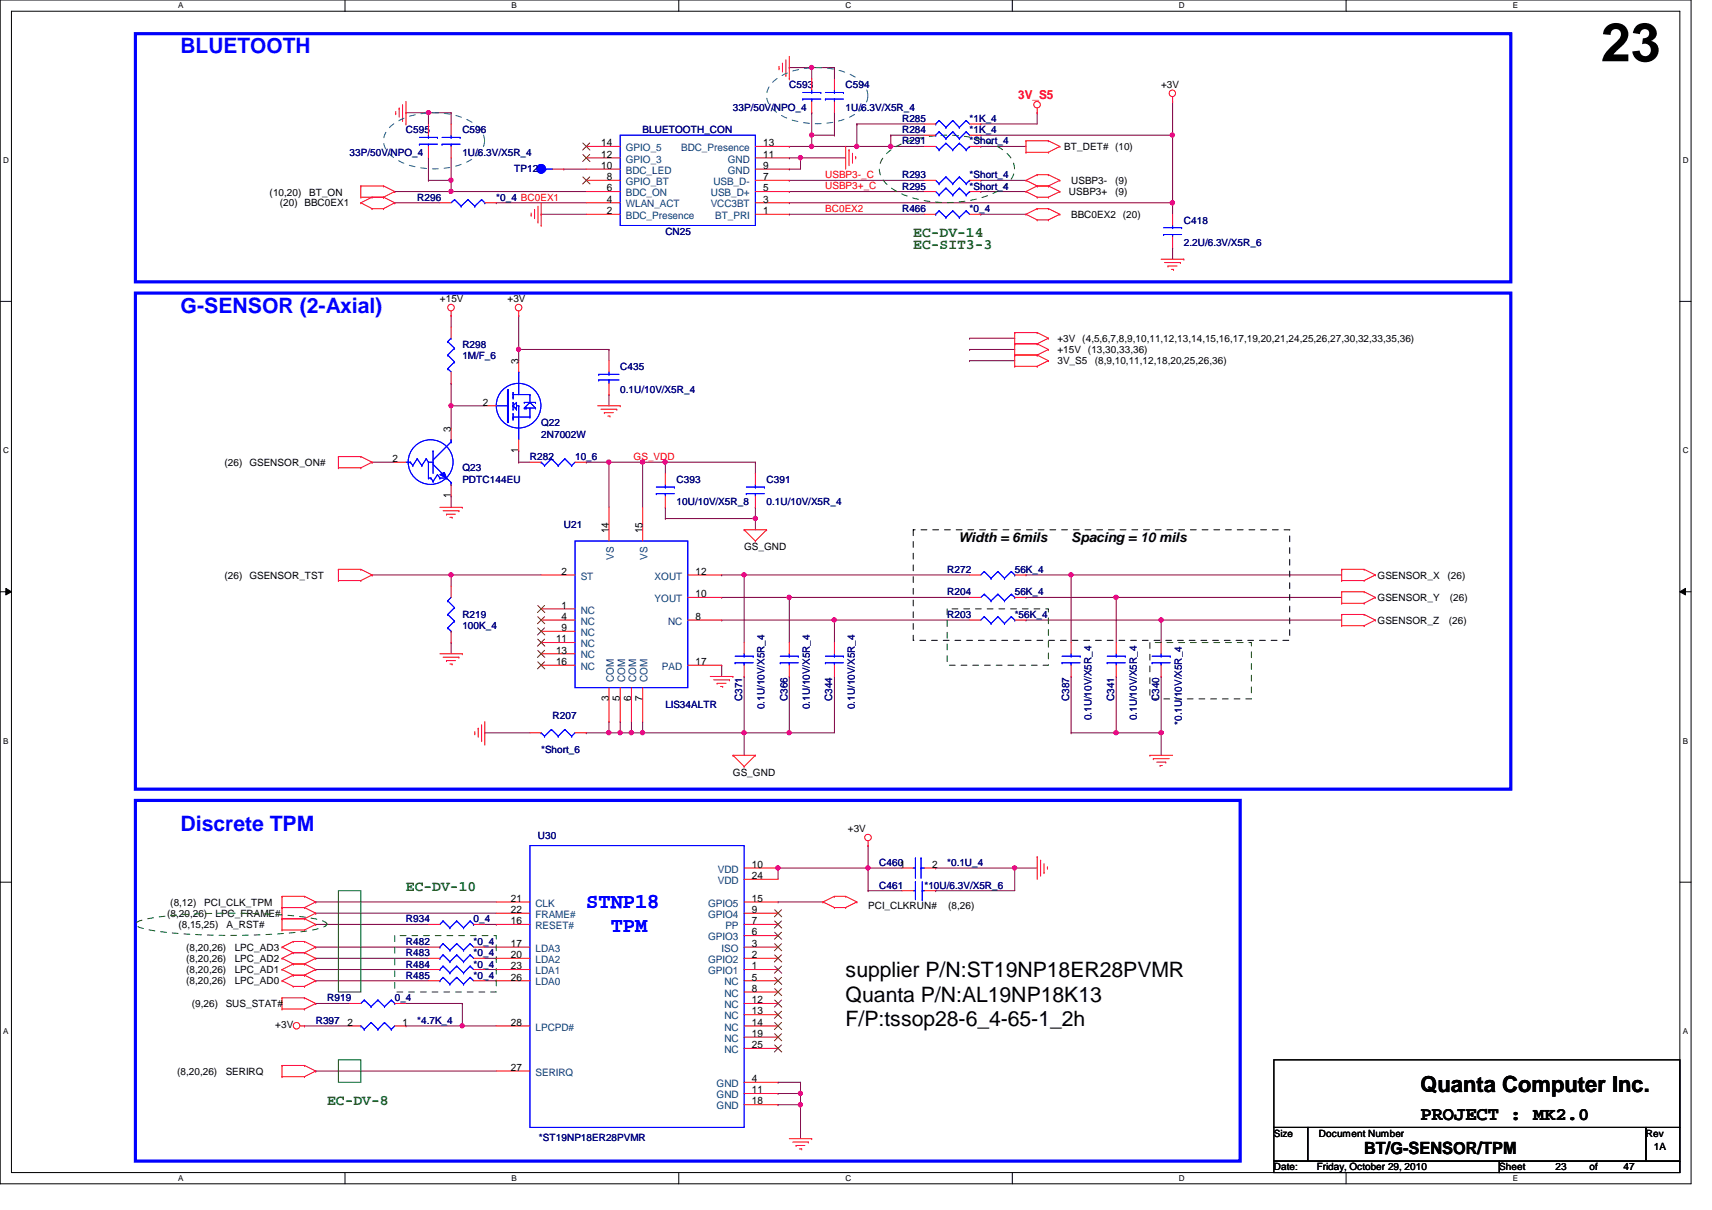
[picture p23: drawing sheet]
<svg xmlns="http://www.w3.org/2000/svg" width="297mm" height="210mm" viewBox="0 0 297 210" stroke-linecap="round" stroke-linejoin="round" font-family="sans-serif">
<defs><g id="words">
<text font-size="9.4" x="277.7" y="10.6">23</text>
<text font-size="3.9" x="246.5" y="189.4">Quanta Computer Inc.</text>
<g font-size="3.7" fill="#00f">
<text x="31.3" y="9.3">BLUETOOTH</text>
<text x="31.3" y="54.3">G-SENSOR (2-Axial)</text>
<text x="31.3" y="144.2">Discrete TPM</text>
<text x="101.7" y="157.6">STNP18</text>
<text x="106" y="161.7">TPM</text>
</g>
<g font-size="3.7">
<text x="146.7" y="169.5">supplier P/N:ST19NP18ER28PVMR</text>
<text x="146.7" y="173.8">Quanta P/N:AL19NP18K13</text>
<text x="146.7" y="178">F/P:tssop28-6_4-65-1_2h</text>
</g>
<text font-size="3.3" x="246.5" y="194.4">PROJECT : MK2.0</text>
<text font-size="2.9" x="236.7" y="200.2">BT/G-SENSOR/TPM</text>
<g font-size="2.5" fill="#008000">
<text x="158.5" y="41.2">EC-DV-14</text>
<text x="158.5" y="43.1">EC-SIT3-3</text>
<text x="70.4" y="154.6">EC-DV-10</text>
<text x="56.8" y="191.8">EC-DV-8</text>
</g>
<g font-size="2.3">
<text x="166.3" y="94.1">Width = 6mils</text>
<text x="185.8" y="94.1">Spacing = 10 mils</text>
</g>
<text font-size="2.1" fill="#f00" x="176.7" y="17.2">3V_S5</text>
<g font-size="1.8">
<text x="104.3" y="29.3">10</text>
<text x="104.3" y="27.3">12</text>
<text x="104.3" y="25.4">14</text>
<text x="132.4" y="29.3">9</text>
<text x="132.4" y="27.3">11</text>
<text x="132.4" y="25.4">13</text>
<text x="105.3" y="35.1">4</text>
<text x="105.3" y="33.2">6</text>
<text x="105.3" y="31.2">8</text>
<text x="132.4" y="35.1">3</text>
<text x="132.4" y="33.2">5</text>
<text x="132.4" y="31.2">7</text>
<text x="105.3" y="37.1">2</text>
<text x="132.4" y="37.1">1</text>
<text x="90" y="63.2" transform="rotate(-90 90 63.2)">3</text>
<text x="83.8" y="70.4">2</text>
<text x="78.2" y="74.9" transform="rotate(-90 78.2 74.9)">3</text>
<text x="68.1" y="80.1">2</text>
<text x="90" y="78.6" transform="rotate(-90 90 78.6)">1</text>
<text x="78.2" y="86.4" transform="rotate(-90 78.2 86.4)">1</text>
<text x="105.6" y="92.5" transform="rotate(-90 105.6 92.5)">14</text>
<text x="111.5" y="92.5" transform="rotate(-90 111.5 92.5)">15</text>
<text x="97.4" y="99.7">2</text>
<text x="120.7" y="99.7">12</text>
<text x="97.4" y="105.6">1</text>
<text x="97.4" y="107.5">4</text>
<text x="120.7" y="107.5">8</text>
<text x="120.7" y="103.6">10</text>
<text x="96.5" y="111.4">11</text>
<text x="96.5" y="113.4">13</text>
<text x="97.4" y="109.5">9</text>
<text x="96.5" y="115.4">16</text>
<text x="120.7" y="115.4">17</text>
<text x="105.6" y="121.6" transform="rotate(-90 105.6 121.6)">3</text>
<text x="107.6" y="121.6" transform="rotate(-90 107.6 121.6)">5</text>
<text x="109.5" y="121.6" transform="rotate(-90 109.5 121.6)">6</text>
<text x="111.5" y="121.6" transform="rotate(-90 111.5 121.6)">7</text>
<text x="130.5" y="150.5">10</text>
<text x="130.5" y="152.5">24</text>
<text x="161.8" y="150.5">2</text>
<text x="88.6" y="156.4">21</text>
<text x="88.6" y="158.4">22</text>
<text x="88.6" y="160.3">16</text>
<text x="130.5" y="156.4">15</text>
<text x="130.5" y="160.3">7</text>
<text x="130.5" y="158.4">9</text>
<text x="88.6" y="164.3">17</text>
<text x="88.6" y="166.2">20</text>
<text x="130.5" y="166.2">2</text>
<text x="130.5" y="162.3">6</text>
<text x="130.5" y="164.3">3</text>
<text x="88.6" y="168.1">23</text>
<text x="88.6" y="170.1">26</text>
<text x="130.5" y="168.1">1</text>
<text x="130.5" y="170.1">5</text>
<text x="130.5" y="172">8</text>
<text x="60.3" y="177.9">2</text>
<text x="69.8" y="177.9">1</text>
<text x="88.6" y="177.9">28</text>
<text x="130.5" y="174">12</text>
<text x="130.5" y="176">13</text>
<text x="130.5" y="177.9">14</text>
<text x="130.5" y="179.9">19</text>
<text x="88.6" y="185.8">27</text>
<text x="130.5" y="181.8">25</text>
<text x="130.5" y="191.6">18</text>
<text x="130.5" y="187.7">4</text>
<text x="130.5" y="189.7">11</text>
</g>
<g font-size="1.8" fill="#004080">
<text x="108.6" y="28.2">GPIO_3</text>
<text x="108.6" y="26.2">GPIO_5</text>
<text x="118.2" y="26.2">BDC_Presence</text>
<text x="126.3" y="28.2">GND</text>
<text x="108.6" y="36">WLAN_ACT</text>
<text x="108.6" y="34">BDC_ON</text>
<text x="108.6" y="32.1">GPIO_BT</text>
<text x="108.6" y="30.1">BDC_LED</text>
<text x="123.3" y="36">VCC3BT</text>
<text x="123.4" y="34">USB_D+</text>
<text x="123.8" y="32.1">USB_D-</text>
<text x="126.3" y="30.1">GND</text>
<text x="108.6" y="38">BDC_Presence</text>
<text x="124.1" y="38">BT_PRI</text>
<text x="100.8" y="100.5">ST</text>
<text x="106.5" y="97.1" transform="rotate(-90 106.5 97.1)">VS</text>
<text x="112.3" y="97.1" transform="rotate(-90 112.3 97.1)">VS</text>
<text x="113.6" y="100.5">XOUT</text>
<text x="100.8" y="106.4">NC</text>
<text x="113.6" y="104.4">YOUT</text>
<text x="100.8" y="108.4">NC</text>
<text x="100.8" y="110.3">NC</text>
<text x="100.8" y="112.3">NC</text>
<text x="115.9" y="108.4">NC</text>
<text x="100.8" y="114.2">NC</text>
<text x="100.8" y="116.2">NC</text>
<text x="106.5" y="118.3" transform="rotate(-90 106.5 118.3)">COM</text>
<text x="108.5" y="118.3" transform="rotate(-90 108.5 118.3)">COM</text>
<text x="110.4" y="118.3" transform="rotate(-90 110.4 118.3)">COM</text>
<text x="112.3" y="118.3" transform="rotate(-90 112.3 118.3)">COM</text>
<text x="114.8" y="116.2">PAD</text>
<text x="124.5" y="151.4">VDD</text>
<text x="124.5" y="153.3">VDD</text>
<text x="92.9" y="157.3">CLK</text>
<text x="92.9" y="159.2">FRAME#</text>
<text x="92.9" y="161.2">RESET#</text>
<text x="122.8" y="157.3">GPIO5</text>
<text x="122.8" y="159.2">GPIO4</text>
<text x="125.9" y="161.2">PP</text>
<text x="92.9" y="165.1">LDA3</text>
<text x="92.9" y="167">LDA2</text>
<text x="122.8" y="167">GPIO2</text>
<text x="122.8" y="163.1">GPIO3</text>
<text x="125.2" y="165.1">ISO</text>
<text x="92.9" y="169">LDA1</text>
<text x="92.9" y="170.9">LDA0</text>
<text x="122.8" y="169">GPIO1</text>
<text x="125.7" y="170.9">NC</text>
<text x="125.7" y="172.9">NC</text>
<text x="92.9" y="178.8">LPCPD#</text>
<text x="125.7" y="174.9">NC</text>
<text x="125.7" y="176.8">NC</text>
<text x="125.7" y="178.8">NC</text>
<text x="125.7" y="180.7">NC</text>
<text x="125.7" y="182.7">NC</text>
<text x="92.9" y="186.6">SERIRQ</text>
<text x="124.3" y="188.6">GND</text>
<text x="124.3" y="190.5">GND</text>
<text x="124.3" y="192.4">GND</text>
</g>
<g font-size="1.7" fill="#000080">
<text x="136.9" y="15.3">C593</text>
<text x="146.7" y="15.3">C594</text>
<text x="70.4" y="23.1">C595</text>
<text x="80.2" y="23.1">C596</text>
<text x="111.5" y="23.1">BLUETOOTH_CON</text>
<text x="127.2" y="19.2">33P/50V/NPO_4</text>
<text x="146.7" y="19.2">1U/6.3V/X5R_4</text>
<text x="156.5" y="21.2">R285</text>
<text x="156.5" y="23.1">R284</text>
<text x="168.2" y="21.2">*1K_4</text>
<text x="168.2" y="23.1">*1K_4</text>
<text x="60.7" y="27">33P/50V/NPO_4</text>
<text x="80.2" y="27">1U/6.3V/X5R_4</text>
<text x="89.2" y="29.8">TP12</text>
<text x="156.5" y="25.1">R291</text>
<text x="168.2" y="25.1">*Short_4</text>
<text x="72.4" y="34.8">R296</text>
<text x="86.1" y="34.8">*0_4 BC0EX1</text>
<text x="156.5" y="32.9">R295</text>
<text x="156.5" y="30.9">R293</text>
<text x="168.2" y="32.9">*Short_4</text>
<text x="168.2" y="30.9">*Short_4</text>
<text x="115.4" y="40.7">CN25</text>
<text x="156.5" y="36.8">R466</text>
<text x="168.2" y="36.8">*0_4</text>
<text x="205.4" y="38.8">C418</text>
<text x="205.4" y="42.7">2.2U/6.3V/X5R_6</text>
<text x="80.2" y="60.3">R298</text>
<text x="80.2" y="62.2">1M/F_6</text>
<text x="107.6" y="64.2">C435</text>
<text x="107.6" y="68.1">0.1U/10V/X5R_4</text>
<text x="93.9" y="74">Q22</text>
<text x="93.9" y="75.9">2N7002W</text>
<text x="80.2" y="81.8">Q23</text>
<text x="80.2" y="83.7">PDTC144EU</text>
<text x="91.9" y="79.8">R282</text>
<text x="99.8" y="79.8">10_6</text>
<text x="117.4" y="83.7">C393</text>
<text x="133" y="83.7">C391</text>
<text x="117.4" y="87.7">10U/10V/X5R_8</text>
<text x="133" y="87.7">0.1U/10V/X5R_4</text>
<text x="97.8" y="91.6">U21</text>
<text x="164.3" y="99.4">R272</text>
<text x="176.1" y="99.4">56K_4</text>
<text x="80.2" y="107.2">R219</text>
<text x="164.3" y="103.3">R204</text>
<text x="164.3" y="107.2">R203</text>
<text x="176.1" y="103.3">56K_4</text>
<text x="176.1" y="107.2">*56K_4</text>
<text x="80.2" y="109.2">100K_4</text>
<text x="95.9" y="124.8">R207</text>
<text x="115.4" y="122.9">LIS34ALTR</text>
<text x="128.8" y="121.6" transform="rotate(-90 128.8 121.6)">C371</text>
<text x="132.7" y="123" transform="rotate(-90 132.7 123)">0.1U/10V/X5R_4</text>
<text x="136.6" y="121.6" transform="rotate(-90 136.6 121.6)">C366</text>
<text x="140.5" y="123" transform="rotate(-90 140.5 123)">0.1U/10V/X5R_4</text>
<text x="144.4" y="121.6" transform="rotate(-90 144.4 121.6)">C344</text>
<text x="148.3" y="123" transform="rotate(-90 148.3 123)">0.1U/10V/X5R_4</text>
<text x="185.5" y="121.6" transform="rotate(-90 185.5 121.6)">C387</text>
<text x="189.4" y="125" transform="rotate(-90 189.4 125)">0.1U/10V/X5R_4</text>
<text x="193.3" y="121.6" transform="rotate(-90 193.3 121.6)">C341</text>
<text x="197.2" y="125" transform="rotate(-90 197.2 125)">0.1U/10V/X5R_4</text>
<text x="201.1" y="121.6" transform="rotate(-90 201.1 121.6)">C340</text>
<text x="205.1" y="125.7" transform="rotate(-90 205.1 125.7)">*0.1U/10V/X5R_4</text>
<text x="93.9" y="130.7">*Short_6</text>
<text x="93.3" y="145.5">U30</text>
<text x="152.6" y="150.2">C4601</text>
<text x="152.6" y="154.1">C461</text>
<text x="160.4" y="154.1">*10U/6.3V/X5R_6</text>
<text x="164.3" y="150.2">*0.1U_4</text>
<text x="70.4" y="160">R934</text>
<text x="82.2" y="160">0_4</text>
<text x="70.4" y="167.9">R484</text>
<text x="70.4" y="165.9">R483</text>
<text x="70.4" y="163.9">R482</text>
<text x="82.2" y="167.9">*0_4</text>
<text x="82.2" y="165.9">*0_4</text>
<text x="82.2" y="163.9">*0_4</text>
<text x="56.8" y="173.7">R919</text>
<text x="68.5" y="173.7">0_4</text>
<text x="70.4" y="169.8">R485</text>
<text x="82.2" y="169.8">*0_4</text>
<text x="54.8" y="177.6">R397</text>
<text x="72.4" y="177.6">*4.7K_4</text>
<text x="93.5" y="198">*ST19NP18ER28PVMR</text>
</g>
<g font-size="1.7">
<text x="201.5" y="15.3">+3V</text>
<text x="184.7" y="26">BT_DET# (10)</text>
<text x="46.8" y="34.1">(10,20)</text>
<text x="48.6" y="35.8">(20) BBC0EX1</text>
<text x="53.6" y="34.1">BT_ON</text>
<text x="185.5" y="33.9">USBP3+</text>
<text x="185.8" y="31.9">USBP3-</text>
<text x="193.5" y="33.9">(9)</text>
<text x="193.5" y="31.9">(9)</text>
<text x="185.8" y="37.8">BBC0EX2 (20)</text>
<text x="76.3" y="52.5">+15V</text>
<text x="88.1" y="52.5">+3V</text>
<text x="183.5" y="59.3">+3V (4,5,6,7,8,9,10,11,12,13,14,15,16,17,19,20,21,24,25,26,27,30,32,33,35,36)</text>
<text x="183.5" y="61.3">+15V (13,30,33,36)</text>
<text x="183.5" y="63.2">3V_S5</text>
<text x="189.9" y="63.2">(8,9,10,11,12,18,20,25,26,36)</text>
<text x="38.9" y="80.8">(26) GSENSOR_ON#</text>
<text x="129.1" y="95.5">GS_GND</text>
<text x="38.9" y="100.4">(26) GSENSOR_TST</text>
<text x="239" y="100.4">GSENSOR_X</text>
<text x="251.2" y="100.4">(26)</text>
<text x="239" y="104.3">GSENSOR_Y</text>
<text x="251.5" y="104.3">(26)</text>
<text x="239" y="108.2">GSENSOR_Z</text>
<text x="251.4" y="108.2">(26)</text>
<text x="127.2" y="134.6">GS_GND</text>
<text x="147.1" y="144.4">+3V</text>
<text x="29" y="159">(8,20,26)</text>
<text x="29.5" y="157.1">(8,12)</text>
<text x="30.9" y="161">(8,15,25)</text>
<text x="35.4" y="157.1">PCI_CLK_TPM</text>
<text x="37.4" y="159">LPC_FRAME#</text>
<text x="39.3" y="161">A_RST#</text>
<text x="150.6" y="157.7">PCI_CLKRUN#</text>
<text x="164.5" y="157.7">(8,26)</text>
<text x="32.3" y="166.9">(8,20,26)</text>
<text x="32.3" y="164.9">(8,20,26)</text>
<text x="40.7" y="166.9">LPC_AD2</text>
<text x="40.7" y="164.9">LPC_AD3</text>
<text x="32.3" y="170.8">(8,20,26)</text>
<text x="32.3" y="168.8">(8,20,26)</text>
<text x="40.7" y="170.8">LPC_AD0</text>
<text x="40.7" y="168.8">LPC_AD1</text>
<text x="33.3" y="174.7">(9,26)</text>
<text x="39.2" y="174.7">SUS_STAT#</text>
<text x="47.7" y="178.4">+3V</text>
<text x="30.7" y="186.4">(8,20,26)</text>
<text x="39.2" y="186.4">SERIRQ</text>
<text x="221" y="197.2">Size</text>
<text x="228.9" y="197.2">Document Number</text>
<text x="285.6" y="197.2">Rev</text>
<text x="221" y="203">Date:</text>
<text x="228.5" y="203">Friday, October 29, 2010</text>
<text x="260.1" y="203">Sheet</text>
<text x="269.9" y="203">23</text>
<text x="275.8" y="203">of</text>
<text x="281.7" y="203">47</text>
<text x="286.9" y="199.5">1A</text>
</g>
<g font-size="1.7" fill="#f00">
<text x="143.2" y="30.9">USBP3-_C</text>
<text x="143.2" y="32.9">USBP3+_C</text>
<text x="143.2" y="36.8">BC0EX2</text>
<text x="109.9" y="79.8">GS_VDD</text>
</g>
<g font-size="1.4">
<text x="30.9" y="1.4">A</text>
<text x="88.8" y="1.4">B</text>
<text x="146.7" y="1.4">C</text>
<text x="204.6" y="1.4">D</text>
<text x="262.5" y="1.4">E</text>
<text x=".5" y="28.3">D</text>
<text x="292" y="28.3">D</text>
<text x=".5" y="78.7">C</text>
<text x="292" y="78.7">C</text>
<text x=".5" y="129">B</text>
<text x="292" y="129">B</text>
<text x=".5" y="179.4">A</text>
<text x="292" y="179.4">A</text>
<text x="30.9" y="204.9">A</text>
<text x="88.8" y="204.9">B</text>
<text x="146.7" y="204.9">C</text>
<text x="204.6" y="204.9">D</text>
<text x="262.5" y="204.9">E</text>
</g>
</g></defs>
<path d="M0 0h293.4v205.4h-293.4zM2 1.9h289.5v201.5h-289.5z" fill="none" stroke="#000" stroke-width=".17"/>
<g fill="#fff">
<path d="M30.9 .2h.9v1.5h-.9z"/>
<path d="M30.9 203.6h.9v1.5h-.9z"/>
</g>
<path d="M59.9 0v1.9M59.9 203.4v2" fill="none" stroke="#000" stroke-width=".17"/>
<g fill="#fff">
<path d="M88.8 .2h.9v1.5h-.9z"/>
<path d="M88.8 203.6h.9v1.5h-.9z"/>
</g>
<path d="M117.8 0v1.9M117.8 203.4v2" fill="none" stroke="#000" stroke-width=".17"/>
<g fill="#fff">
<path d="M146.7 .2h1v1.5h-1z"/>
<path d="M146.7 203.6h1v1.5h-1z"/>
</g>
<path d="M175.6 0v1.9M175.6 203.4v2" fill="none" stroke="#000" stroke-width=".17"/>
<g fill="#fff">
<path d="M204.6 .2h.9v1.5h-.9z"/>
<path d="M204.6 203.6h.9v1.5h-.9z"/>
</g>
<path d="M233.5 0v1.9M233.5 203.4v2" fill="none" stroke="#000" stroke-width=".17"/>
<g fill="#fff">
<path d="M262.5 .2h.9v1.5h-.9z"/>
<path d="M262.5 203.6h.9v1.5h-.9z"/>
<path d="M.5 27.1h1v1.5h-1z"/>
<path d="M292 27.1h.9v1.5h-.9z"/>
<path d="M.5 77.4h1v1.6h-1z"/>
<path d="M292 77.4h.9v1.6h-.9z"/>
</g>
<path d="M0 52.3h2M291.5 52.3h1.9" fill="none" stroke="#000" stroke-width=".17"/>
<g fill="#fff">
<path d="M.5 127.8h.9v1.5h-.9z"/>
<path d="M292 127.8h.9v1.5h-.9z"/>
</g>
<path d="M0 102.7h2M1 102.1l1 .6-1 .5zM291.5 102.7l.9-.6v1.1zM291.5 102.7h1.9" fill="none" stroke="#000" stroke-width=".17"/>
<path d="M1 102.1l1 .6-1 .5zM291.5 102.7l.9-.6v1.1z" fill="#000"/>
<g fill="#fff">
<path d="M.5 178.2h.9v1.5h-.9z"/>
<path d="M292 178.2h.9v1.5h-.9z"/>
</g>
<path d="M0 153h2M291.5 153h1.9" fill="none" stroke="#000" stroke-width=".17"/>
<path d="M201.5 107.6h.1M201.5 107.6h31.3" fill="none" stroke="#800040" stroke-width=".17"/>
<circle cx="201.5" cy="107.5" r=".37" fill="#f0f"/>
<circle cx="201.5" cy="107.5" r=".37" fill="none" stroke="#f0f" stroke-width=".17"/>
<path d="M129.1 99.7h.1M129.1 99.7h39.1" fill="none" stroke="#800040" stroke-width=".17"/>
<circle cx="129.1" cy="99.7" r=".37" fill="#f0f"/>
<circle cx="129.1" cy="99.7" r=".37" fill="none" stroke="#f0f" stroke-width=".17"/>
<path d="M136.9 103.6h.1M136.9 103.6h31.3" fill="none" stroke="#800040" stroke-width=".17"/>
<circle cx="136.9" cy="103.6" r=".38" fill="#f0f"/>
<circle cx="136.9" cy="103.6" r=".38" fill="none" stroke="#f0f" stroke-width=".17"/>
<path d="M115.4 80.2h.1M115.4 80.2v1.9M131.1 80.2h.1M131.1 80.2v1.9M129.1 127.1h.1M129.1 127.1h7.8" fill="none" stroke="#800040" stroke-width=".17"/>
<circle cx="129.1" cy="127.1" r=".37" fill="#f0f"/>
<circle cx="129.1" cy="127.1" r=".37" fill="none" stroke="#f0f" stroke-width=".17"/>
<path d="M129.1 99.7h.1M129.1 99.7v11.8M125.2 115.4h.1M125.2 115.4v1.9M136.9 117.3h.1M136.9 117.3v9.8M111.5 127.1h.1M111.5 127.1h17.6M136.9 127.1h.1M136.9 127.1h7.9" fill="none" stroke="#800040" stroke-width=".17"/>
<circle cx="136.9" cy="127.1" r=".37" fill="#f0f"/>
<circle cx="136.9" cy="127.1" r=".37" fill="none" stroke="#f0f" stroke-width=".17"/>
<path d="M78.3 99.7h.1M78.3 99.7v2M105.7 80.2h.1M105.7 80.2v7.8" fill="none" stroke="#800040" stroke-width=".17"/>
<circle cx="105.6" cy="80.2" r=".37" fill="#f0f"/>
<circle cx="105.6" cy="80.2" r=".37" fill="none" stroke="#f0f" stroke-width=".17"/>
<path d="M136.9 103.6h.1M136.9 103.6v7.9M111.5 125.2h.1M111.5 125.2v1.9" fill="none" stroke="#800040" stroke-width=".17"/>
<circle cx="111.5" cy="127.1" r=".37" fill="#f0f"/>
<circle cx="111.5" cy="127.1" r=".37" fill="none" stroke="#f0f" stroke-width=".17"/>
<path d="M78.3 99.7h.1M78.3 99.7h15.6M107.6 125.2h.1M107.6 125.2v1.9" fill="none" stroke="#800040" stroke-width=".17"/>
<circle cx="78.2" cy="99.7" r=".37" fill="#f0f"/>
<circle cx="78.2" cy="99.7" r=".37" fill="none" stroke="#f0f" stroke-width=".17"/>
<path d="M111.5 80.2h.1M111.5 80.2v7.8M115.4 88h.1M115.4 88v2M84.1 127.1h.1M84.1 127.1h7.8M109.6 125.2h.1M109.6 125.2v1.9M129.1 127.1h.1M129.1 127.1v3.9" fill="none" stroke="#800040" stroke-width=".17"/>
<circle cx="111.5" cy="80.2" r=".37" fill="#f0f"/>
<circle cx="111.5" cy="80.2" r=".37" fill="none" stroke="#f0f" stroke-width=".17"/>
<path d="M105.7 125.2h.1M105.7 125.2v1.9" fill="none" stroke="#800040" stroke-width=".17"/>
<circle cx="105.6" cy="127.1" r=".37" fill="#f0f"/>
<circle cx="105.6" cy="127.1" r=".37" fill="none" stroke="#f0f" stroke-width=".17"/>
<path d="M115.4 80.2h.1M115.4 80.2h15.7M129.1 117.3h.1M129.1 117.3v9.8M105.7 127.1h.1M105.7 127.1h1.9" fill="none" stroke="#800040" stroke-width=".17"/>
<circle cx="115.4" cy="80.2" r=".37" fill="#f0f"/>
<circle cx="115.4" cy="80.2" r=".37" fill="none" stroke="#f0f" stroke-width=".17"/>
<path d="M78.3 70.4h.1M78.3 70.4v3.9M78.3 70.4h5.8M90 60.6h.1M90 60.6h15.7M105.7 60.6h.1M105.7 60.6v2M78.3 86.1h.1M78.3 86.1v1.9M111.5 80.2h.1M111.5 80.2h3.9" fill="none" stroke="#800040" stroke-width=".17"/>
<circle cx="78.2" cy="70.4" r=".37" fill="#f0f"/>
<circle cx="78.2" cy="70.4" r=".37" fill="none" stroke="#f0f" stroke-width=".17"/>
<path d="M90 60.6h.1M90 60.6v2" fill="none" stroke="#800040" stroke-width=".17"/>
<circle cx="90" cy="60.6" r=".37" fill="#f0f"/>
<circle cx="90" cy="60.6" r=".37" fill="none" stroke="#f0f" stroke-width=".17"/>
<path d="M90 54.7h.1M90 54.7v5.9M90 78.2h.1M90 78.2v2M105.7 68.5h.1M105.7 68.5v1.9M64.6 80.2h.1M64.6 80.2h3.9M115.4 90h.1M115.4 90h15.7" fill="none" stroke="#800040" stroke-width=".17"/>
<circle cx="131" cy="89.9" r=".37" fill="#f0f"/>
<circle cx="131" cy="89.9" r=".37" fill="none" stroke="#f0f" stroke-width=".17"/>
<path d="M64.6 99.7h.1M64.6 99.7h13.7M105.7 80.2h.1M105.7 80.2h5.8M131.1 88h.1M131.1 90h.1M131.1 88v3.9M125.2 103.6h.1M125.2 103.6h11.7M109.6 127.1h.1M109.6 127.1h1.9" fill="none" stroke="#800040" stroke-width=".17"/>
<circle cx="109.5" cy="127.1" r=".37" fill="#f0f"/>
<circle cx="109.5" cy="127.1" r=".37" fill="none" stroke="#f0f" stroke-width=".17"/>
<path d="M107.6 127.1h.1M107.6 127.1h2" fill="none" stroke="#800040" stroke-width=".17"/>
<circle cx="107.6" cy="127.1" r=".37" fill="#f0f"/>
<circle cx="107.6" cy="127.1" r=".37" fill="none" stroke="#f0f" stroke-width=".17"/>
<path d="M125.2 107.6h.1M125.2 107.6h19.6M144.8 107.6h.1M144.8 117.3h.1M144.8 107.6v3.9M144.8 117.3v9.8" fill="none" stroke="#800040" stroke-width=".17"/>
<circle cx="144.7" cy="107.5" r=".37" fill="#f0f"/>
<circle cx="144.7" cy="107.5" r=".37" fill="none" stroke="#f0f" stroke-width=".17"/>
<g fill="none" stroke="#800040" stroke-width=".17">
<path d="M78.3 54.7h.1M78.3 54.7v2M78.3 66.5h.1M78.3 66.5v3.9M125.2 99.7h.1M125.2 99.7h3.9M78.3 111.5h.1M78.3 111.5v1.9M144.8 107.6h.1M144.8 107.6h23.4M201.5 117.3h.1M201.5 117.3v9.8"/>
<path d="M185.8 127.1h.1M185.8 127.1h7.9"/>
</g>
<circle cx="201.5" cy="127.1" r=".37" fill="#f0f"/>
<circle cx="201.5" cy="127.1" r=".37" fill="none" stroke="#f0f" stroke-width=".17"/>
<path d="M185.8 99.7h.1M185.8 99.7h47M193.7 103.6h.1M193.7 103.6h39.1" fill="none" stroke="#800040" stroke-width=".17"/>
<circle cx="193.6" cy="103.6" r=".38" fill="#f0f"/>
<circle cx="193.6" cy="103.6" r=".38" fill="none" stroke="#f0f" stroke-width=".17"/>
<path d="M193.7 117.3h.1M193.7 117.3v9.8M193.7 127.1h.1M193.7 127.1h7.8" fill="none" stroke="#800040" stroke-width=".17"/>
<circle cx="193.6" cy="127.1" r=".37" fill="#f0f"/>
<circle cx="193.6" cy="127.1" r=".37" fill="none" stroke="#f0f" stroke-width=".17"/>
<path d="M185.8 99.7h.1M185.8 99.7v11.8M185.8 117.3h.1M185.8 117.3v9.8M193.7 103.6h.1M193.7 103.6v7.9M201.5 127.1h.1M201.5 127.1v3.9" fill="none" stroke="#800040" stroke-width=".17"/>
<circle cx="185.8" cy="99.7" r=".37" fill="#f0f"/>
<circle cx="185.8" cy="99.7" r=".37" fill="none" stroke="#f0f" stroke-width=".17"/>
<g fill="none" stroke="#800040" stroke-width=".17">
<path d="M78.3 33.2h.1M78.3 33.2h23.4M93.9 37.2h.1M93.9 37.2h7.8M136.9 29.3h.1M138.9 27.4h.1M138.9 27.4v1.9h-2M170.2 25.4h.1M170.2 25.4h7.8M203.5 43h.1M203.5 43v2M90 80.2h.1"/>
<path d="M90 80.2h1.9M101.7 80.2h.1M101.7 80.2h4M178 99.7h.1M178 99.7h7.8M178 103.6h.1M178 107.6h.1M178 103.6h15.7M178 107.6h23.5M201.5 107.6h.1M201.5 107.6v3.9M101.7 127.1h.1"/>
<path d="M101.7 127.1h4"/>
</g>
<circle cx="78.2" cy="33.2" r=".37" fill="#f0f"/>
<circle cx="78.2" cy="33.2" r=".37" fill="none" stroke="#f0f" stroke-width=".17"/>
<path d="M136.9 31.3h.1M136.9 33.2h.1M136.9 27.4h.1M136.9 31.3h23.5M136.9 33.2h23.5M136.9 27.4h2M170.2 31.3h.1M170.2 31.3h7.8" fill="none" stroke="#800040" stroke-width=".17"/>
<circle cx="138.9" cy="27.3" r=".38" fill="#f0f"/>
<circle cx="138.9" cy="27.3" r=".38" fill="none" stroke="#f0f" stroke-width=".17"/>
<path d="M154.6 25.4h.1M154.6 25.4h5.8" fill="none" stroke="#800040" stroke-width=".17"/>
<circle cx="154.5" cy="25.4" r=".38" fill="#f0f"/>
<circle cx="154.5" cy="25.4" r=".38" fill="none" stroke="#f0f" stroke-width=".17"/>
<g fill="none" stroke="#800040" stroke-width=".17">
<path d="M68.5 35.2h.1M68.5 35.2h7.8M86.1 35.2h.1M86.1 35.2h15.6M97.8 29.3h.1M97.8 29.3h3.9M136.9 37.2h.1M136.9 37.2h23.5M138.9 27.4h.1M138.9 27.4h7.8M148.7 25.4h.1M154.6 23.5h.1"/>
<path d="M154.6 23.5h5.8M154.6 23.5v1.9h-5.9M170.2 33.2h.1M170.2 37.2h.1M170.2 33.2h7.8M170.2 37.2h7.8"/>
</g>
<circle cx="148.6" cy="25.4" r=".38" fill="#f0f"/>
<circle cx="148.6" cy="25.4" r=".38" fill="none" stroke="#f0f" stroke-width=".17"/>
<path d="M136.9 35.2h.1M136.9 35.2h66.6M170.2 23.5h.1M170.2 23.5h33.3M203.5 35.2h.1M203.5 35.2v2" fill="none" stroke="#800040" stroke-width=".17"/>
<circle cx="203.4" cy="35.2" r=".38" fill="#f0f"/>
<circle cx="203.4" cy="35.2" r=".38" fill="none" stroke="#f0f" stroke-width=".17"/>
<path d="M140.8 25.4h.1M148.7 21.5h.1M148.7 21.5h11.7M148.7 21.5v3.9h-7.9" fill="none" stroke="#800040" stroke-width=".17"/>
<circle cx="140.8" cy="25.4" r=".38" fill="#f0f"/>
<circle cx="140.8" cy="25.4" r=".38" fill="none" stroke="#f0f" stroke-width=".17"/>
<path d="M180 19.6h.1M180 19.6v1.9h-9.8M203.5 17.6h.1M203.5 17.6v17.6M170.2 21.5h.1M203.5 23.5h.1" fill="none" stroke="#800040" stroke-width=".17"/>
<circle cx="203.4" cy="23.4" r=".37" fill="#f0f"/>
<circle cx="203.4" cy="23.4" r=".37" fill="none" stroke="#f0f" stroke-width=".17"/>
<path d="M140.8 23.5h.1M140.8 23.5v1.9M168.2 58.7h.1M168.2 58.7h7.9M168.2 60.6h.1M168.2 62.6h.1M168.2 60.6h7.9M168.2 62.6h7.9" fill="none" stroke="#800040" stroke-width=".17"/>
<circle cx="140.8" cy="23.4" r=".37" fill="#f0f"/>
<circle cx="140.8" cy="23.4" r=".37" fill="none" stroke="#f0f" stroke-width=".17"/>
<path d="M140.8 19.6h.1M140.8 11.7h.1M140.8 11.7v2M140.8 19.6v3.9M144.8 19.6v3.9M136.9 25.4h.1M136.9 25.4h3.9M140.8 23.5h.1M140.8 23.5h4M144.8 23.5h.1" fill="none" stroke="#800040" stroke-width=".17"/>
<circle cx="140.8" cy="11.7" r=".37" fill="#f0f"/>
<circle cx="140.8" cy="11.7" r=".37" fill="none" stroke="#f0f" stroke-width=".17"/>
<path d="M70.4 19.6h.1M70.4 19.6h3.9M136.9 11.7h.1M136.9 11.7h7.9M140.8 11.7h.1M144.8 11.7h.1M144.8 11.7v2M74.3 31.3h.1M74.3 31.3h4M78.3 31.3h.1M78.3 27.4v3.9" fill="none" stroke="#800040" stroke-width=".17"/>
<circle cx="78.2" cy="31.3" r=".37" fill="#f0f"/>
<circle cx="78.2" cy="31.3" r=".37" fill="none" stroke="#f0f" stroke-width=".17"/>
<path d="M74.3 19.6h.1M74.3 19.6v1.9M74.3 27.4h.1M74.3 27.4v3.9" fill="none" stroke="#800040" stroke-width=".17"/>
<circle cx="74.3" cy="19.5" r=".37" fill="#f0f"/>
<circle cx="74.3" cy="19.5" r=".37" fill="none" stroke="#f0f" stroke-width=".17"/>
<g fill="none" stroke="#800040" stroke-width=".17">
<path d="M74.3 19.6h.1M74.3 19.6h4M78.3 19.6h.1M78.3 19.6v1.9M68.5 33.2h.1M68.5 33.2h9.8M78.3 33.2h.1M78.3 31.3v1.9M54.8 156.5h.1M54.8 156.5h31.3M135 150.6h.1M135 150.6v1.9"/>
<path d="M150.6 150.6h.1M150.6 150.6h5.9M162.3 150.6h.1M162.3 150.6h13.8M135 189.7h.1M135 187.7h.1M135 189.7h3.9M135 187.7h3.9"/>
</g>
<circle cx="135" cy="150.6" r=".37" fill="#f0f"/>
<circle cx="135" cy="150.6" r=".37" fill="none" stroke="#f0f" stroke-width=".17"/>
<path d="M135 191.6h.1M135 191.6h3.9M138.9 191.6h.1M138.9 191.6v5.9" fill="none" stroke="#800040" stroke-width=".17"/>
<circle cx="138.9" cy="191.6" r=".38" fill="#f0f"/>
<circle cx="138.9" cy="191.6" r=".38" fill="none" stroke="#f0f" stroke-width=".17"/>
<path d="M150.6 146.7h.1M150.6 146.7v3.9M176.1 150.6h.1M176.1 150.6v3.9" fill="none" stroke="#800040" stroke-width=".17"/>
<circle cx="176" cy="150.6" r=".37" fill="#f0f"/>
<circle cx="176" cy="150.6" r=".37" fill="none" stroke="#f0f" stroke-width=".17"/>
<path d="M54.8 158.4h.1M54.8 158.4h31.3M162.3 154.5h.1M162.3 154.5h13.8M138.9 187.7h.1M138.9 189.7h.1M138.9 187.7v3.9" fill="none" stroke="#800040" stroke-width=".17"/>
<circle cx="138.9" cy="189.7" r=".37" fill="#f0f"/>
<circle cx="138.9" cy="189.7" r=".37" fill="none" stroke="#f0f" stroke-width=".17"/>
<path d="M80.2 178h.1M80.2 178h5.9M54.8 185.8h.1M54.8 185.8h31.3" fill="none" stroke="#800040" stroke-width=".17"/>
<circle cx="80.2" cy="177.9" r=".37" fill="#f0f"/>
<circle cx="80.2" cy="177.9" r=".37" fill="none" stroke="#f0f" stroke-width=".17"/>
<path d="M135 156.5h.1M135 156.5h7.8M150.6 150.6h.1M150.6 150.6v3.9M52.8 178h.1M52.8 178h7.9" fill="none" stroke="#800040" stroke-width=".17"/>
<circle cx="150.6" cy="150.6" r=".37" fill="#f0f"/>
<circle cx="150.6" cy="150.6" r=".37" fill="none" stroke="#f0f" stroke-width=".17"/>
<g fill="none" stroke="#800040" stroke-width=".17">
<path d="M135 150.6h.1M135 150.6h15.6M150.6 154.5h.1M150.6 154.5h5.9M176.1 150.6h.1M176.1 150.6h3.9M54.8 174.1h.1M54.8 164.3h.1M54.8 170.1h.1M54.8 166.2h.1M54.8 168.2h.1M54.8 160.4h.1"/>
<path d="M54.8 174.1h5.9M54.8 164.3h19.5M54.8 166.2h19.5M54.8 168.2h19.5M54.8 170.1h19.5M54.8 160.4h19.5M70.4 178h.1M70.4 174.1h9.8M70.4 178h9.8M80.2 174.1h.1M80.2 178h.1M80.2 174.1v3.9"/>
<path d="M84.1 164.3h2M84.1 166.2h2M84.1 168.2h2M84.1 170.1h2M84.1 160.4h2M86.1 164.3h.1M86.1 166.2h.1M86.1 168.2h.1M86.1 170.1h.1M86.1 160.4h.1"/>
</g>
<g fill="none" stroke="#f00" stroke-width=".17">
<path d="M68.7 19.7h.1M68.7 19.3v.4M69.3 18.8h.1M69.3 18.8v1.5M69.8 18.2v2.7M70.4 17.6v3.9M135.2 11.9h.1M135.2 11.5v.4M135.8 11h.1M135.8 11v1.5M136.4 13.1h.1M136.4 10.4v2.7"/>
<path d="M136.9 13.7h.1M136.9 9.8v3.9M180 19.6h.1M180 18.8v.8M203.5 17.6h.1M203.5 16.8v.8M62.6 34.2h.1M62.6 32.3h.1M62.6 35.2h.1M62.6 34.2h3.9M62.6 32.3v1.9M62.6 32.3h3.9"/>
<path d="M62.6 35.2l2 1M64.6 36.2h.1M64.6 34.2h.1M64.6 36.2h1.9M64.6 34.2l-2 1M66.5 34.2h.1M66.5 32.3h.1M66.5 36.2h.1M66.5 32.3l2 .9M66.5 34.2l2 1M68.5 33.2h.1M68.5 35.2h.1"/>
<path d="M68.5 33.2l-2 1M68.5 35.2l-2 1M69.8 20.9h.1M70.4 21.5h.1M76.3 35.2h2M78.3 21.5v2M78.3 25.4v2M84.1 35.2h2M92.2 37.3h.1M92.2 37v.3M92.7 36.4h.1M92.7 36.4v1.5"/>
<path d="M93.3 38.5h.1M93.3 35.8v2.7M93.9 39.1h.1M93.9 35.2v3.9M101.7 33.2h5.9M101.7 37.2h5.9M101.7 35.2h5.9M101.7 31.3h5.9M101.7 29.3h5.9M101.7 27.4h5.9M101.7 25.4h5.9M131.1 33.2h5.8"/>
<path d="M131.1 37.2h5.8M131.1 35.2h5.8M131.1 31.3h5.8M131.1 29.3h5.8M131.1 27.4h5.8M131.1 25.4h5.8M146.7 25.4h.1M146.7 25.4v3.9M147.3 26h.1M147.3 26v2.7M147.9 28.2h.1M147.9 26.6v1.6"/>
<path d="M148.5 27.2h.1M148.5 27.2v.4M160.4 21.5h1.9M160.4 33.2h1.9M160.4 37.2h1.9M168.2 21.5h2M168.2 33.2h2M168.2 37.2h2M178 37.2h.1M178 31.3h.1M178 33.2h.1M178 24.4h.1"/>
<path d="M178 26.4h.1M178 37.2l2 .9M178 31.3l2 1M178 33.2l2 1M178 24.4h3.9M178 24.4v2M178 26.4h3.9M180 38.1h.1M180 36.2h.1M180 32.3h.1M180 30.3h.1M180 34.2h.1"/>
<path d="M180 34.2h1.9M180 32.3h1.9M180 36.2h1.9M180 38.1h1.9M180 36.2l-2 1M180 30.3l-2 1M180 30.3h1.9M180 32.3l-2 .9M181.9 38.1h.1M181.9 36.2h.1M181.9 32.3h.1M181.9 30.3h.1"/>
<path d="M181.9 34.2h.1M181.9 24.4h.1M181.9 26.4h.1M181.9 36.2l2 1M181.9 30.3l2 1M181.9 32.3l2 .9M181.9 24.4l2 1M183.9 37.2h.1M183.9 31.3h.1M183.9 33.2h.1M183.9 25.4h.1M183.9 37.2l-2 .9"/>
<path d="M183.9 31.3l-2 1M183.9 33.2l-2 1M183.9 25.4l-2 1M78.3 54.7h.1M78.3 54v.7M90 54.7h.1M90 54v.7M176.1 59.6h.1M176.1 57.7h.1M176.1 57.7h3.9M176.1 59.6h3.9M176.1 57.7v5.8"/>
<path d="M180 57.7h.1M180 59.6h.1M180 57.7l1.9 1M180 59.6l1.9 1M181.9 58.7h.1M181.9 58.7l-1.9 .9M201.5 45h3.9M202.1 45.6h2.7M202.6 46.1h.1M202.6 46.1h1.6M203.2 46.7h.4M203.6 46.7h.1"/>
<path d="M204.8 45.6h.1M205.4 45h.1M58.7 79.2h.1M58.7 79.2v2M58.7 79.2h3.9M62.6 79.2h.1M62.6 79.2l2 1M103.7 70.4h3.9M104.3 71h2.7M104.9 71.6h.1M104.9 71.6h1.5M105.4 72.2h.4"/>
<path d="M105.8 72.2h.1M107 71h.1M107.6 70.4h.1M176.1 61.6h.1M176.1 63.5h.1M176.1 61.6h3.9M176.1 63.5h3.9M180 61.6h.1M180 63.5h.1M180 61.6l1.9 1M181.9 60.6h.1M181.9 62.6h.1"/>
<path d="M181.9 60.6l-1.9 1M181.9 62.6l-1.9 .9M58.7 98.8h.1M58.7 81.2h.1M58.7 98.8h3.9M58.7 98.8v1.9M58.7 81.2h3.9M62.6 98.8h.1M62.6 81.2h.1M62.6 98.8l2 .9M64.6 99.7h.1M64.6 80.2h.1"/>
<path d="M64.6 99.7l-2 1M64.6 80.2l-2 1M76.3 88h3.9M76.9 88.6h2.7M77.5 89.2h.1M77.5 89.2h1.5M78.1 89.7h.3M78.4 89.7h.1M79.6 88.6h.1M80.2 88h.1M129.1 91.9h.1M129.1 91.9h3.9"/>
<path d="M129.1 91.9l2 2M131.1 93.9h.1M133 91.9h.1M133 91.9l-1.9 2M232.8 98.8h.1M232.8 98.8h3.9M232.8 98.8v1.9M236.7 98.8h.1M236.7 98.8l1.9 .9M238.6 99.7h.1M238.6 99.7l-1.9 1M58.7 100.7h.1"/>
<path d="M58.7 100.7h3.9M62.6 100.7h.1M76.3 113.4h3.9M76.9 114h2.7M77.5 114.6h.1M77.5 114.6h1.5M78.1 115.2h.3M78.4 115.2h.1M79.6 114h.1M80.2 113.4h.1M123.2 117.3h4M123.8 117.9h2.8"/>
<path d="M124.4 118.5h.1M124.4 118.5h1.6M125 119.1h.4M125.4 119.1h.1M126.6 117.9h.1M127.2 117.3h.1M144.8 111.5v1.9M144.8 115.4v1.9M232.8 102.7h.1M232.8 104.6h.1M232.8 100.7h.1M232.8 106.6h.1"/>
<path d="M232.8 108.5h.1M232.8 100.7h3.9M232.8 102.7h3.9M232.8 102.7v1.9M232.8 106.6v1.9M232.8 104.6h3.9M232.8 106.6h3.9M232.8 108.5h3.9M236.7 102.7h.1M236.7 104.6h.1M236.7 100.7h.1M236.7 106.6h.1"/>
<path d="M236.7 108.5h.1M236.7 102.7l1.9 .9M236.7 106.6l1.9 1M238.6 103.6h.1M238.6 107.6h.1M238.6 103.6l-1.9 1M238.6 107.6l-1.9 .9M82.4 127.3h.1M82.4 126.9v.4M83 126.3h.1M83 126.3v1.6M83.6 128.5h.1"/>
<path d="M83.6 125.7v2.8M84.1 129.1h.1M84.1 125.2v3.9M91.9 127.1h2M99.8 127.1h1.9M127.2 131h.1M127.2 131h3.9M127.2 131l1.9 2M129.1 133h.1M131.1 131h.1M131.1 131l-2 2M199.5 131h.1"/>
<path d="M199.5 131h4M200.1 131.6h.1M200.1 131.6h2.8M200.7 132.2h1.6M201.3 132.8h.1M201.3 132.8h.4M202.3 132.2h.1M48.9 159.4h.1M48.9 157.4h.1M48.9 155.5h.1M48.9 157.4h3.9M48.9 159.4h3.9"/>
<path d="M48.9 155.5v5.8M48.9 155.5h3.9M52.8 157.4h.1M52.8 159.4h.1M52.8 155.5h.1M52.8 157.4l2 1M52.8 155.5l2 1M52.8 159.4l2 1M54.8 158.4h.1M54.8 156.5h.1M54.8 158.4l-2 1M54.8 156.5l-2 .9"/>
<path d="M86.1 156.5h5.8M86.1 158.4h5.8M129.1 156.5h5.9M129.1 158.4h5.9M129.1 150.6h5.9M129.1 152.5h5.9M142.8 156.5h.1M142.8 156.5l2 .9M144.8 157.4h.1M144.8 155.5h.1M144.8 157.4h1.9M144.8 155.5h1.9"/>
<path d="M144.8 155.5l-2 1M146.7 157.4h.1M146.7 155.5h.1M146.7 155.5l2 1M148.7 156.5h.1M148.7 156.5l-2 .9M150.6 146.7h.1M150.6 145.9v.8M180 148.6h.1M180 148.6v3.9M180.5 149.2h.1M180.5 149.2v2.8"/>
<path d="M181.1 151.4h.1M181.1 149.8v1.6M181.7 150.4h.1M181.7 150.4v.4M48.9 170.1h.1M48.9 168.2h.1M48.9 166.2h.1M48.9 164.3h.1M48.9 161.3h.1M48.9 175h.1M48.9 173.1h.1M48.9 170.1l2 1"/>
<path d="M48.9 168.2l2 1M48.9 166.2l2 1M48.9 164.3l2 1M48.9 173.1v1.9M48.9 161.3h3.9M48.9 175h3.9M48.9 173.1h3.9M50.9 171.1h.1M50.9 169.2h.1M50.9 167.2h.1M50.9 165.3h.1M50.9 163.3h.1"/>
<path d="M50.9 171.1h1.9M50.9 169.2l-2 .9M50.9 169.2h1.9M50.9 167.2l-2 1M50.9 167.2h1.9M50.9 165.3l-2 .9M50.9 165.3h1.9M50.9 163.3l-2 1M50.9 163.3h1.9M52.1 178h.7M52.8 171.1h.1M52.8 169.2h.1"/>
<path d="M52.8 167.2h.1M52.8 165.3h.1M52.8 163.3h.1M52.8 161.3h.1M52.8 175h.1M52.8 173.1h.1M52.8 178h.1M52.8 169.2l2 .9M52.8 167.2l2 1M52.8 165.3l2 .9M52.8 163.3l2 1M52.8 173.1l2 1"/>
<path d="M54.8 170.1h.1M54.8 168.2h.1M54.8 166.2h.1M54.8 164.3h.1M54.8 160.4h.1M54.8 174.1h.1M54.8 170.1l-2 1M54.8 168.2l-2 1M54.8 166.2l-2 1M54.8 164.3l-2 1M54.8 160.4l-2 .9M54.8 174.1l-2 .9"/>
<path d="M74.3 168.2h2M82.2 168.2h1.9M86.1 178h5.8M86.1 168.2h5.8M86.1 160.4h5.8M86.1 164.3h5.8M86.1 166.2h5.8M86.1 170.1h5.8M129.1 178h5.9M129.1 168.2h5.9M129.1 160.4h5.9M129.1 164.3h5.9"/>
<path d="M129.1 166.2h5.9M129.1 170.1h5.9M129.1 162.3h5.9M129.1 172.1h5.9M129.1 174.1h5.9M129.1 176h5.9M129.1 179.9h5.9M48.9 186.8h.1M48.9 184.8h.1M48.9 184.8v2M48.9 186.8h3.9M48.9 184.8h3.9"/>
<path d="M52.8 186.8h.1M52.8 184.8h.1M52.8 184.8l2 1M54.8 185.8h.1M54.8 185.8l-2 1M86.1 185.8h5.8M129.1 191.6h5.9M129.1 181.9h5.9M129.1 187.7h5.9M129.1 189.7h5.9M136.9 197.5h3.9M137.5 198.1h2.7"/>
<path d="M138.1 198.7h.1M138.1 198.7h1.6M138.7 199.3h.4M139.1 199.3h.1M140.2 198.1h.1M140.8 197.5h.1"/>
<circle cx="179.9" cy="18.2" r=".56"/>
<circle cx="203.4" cy="16.2" r=".56"/>
<circle cx="78.2" cy="53.4" r=".57"/>
<circle cx="90" cy="53.4" r=".57"/>
<circle cx="150.6" cy="145.3" r=".56"/>
<circle cx="51.5" cy="177.9" r=".57"/>
</g>
<path d="M221 183.9h70.5v11.7h-70.5zM221 195.6h5.9v5.8h-5.9zM226.9 195.6h58.7v5.8h-58.7zM285.6 195.6h5.9v5.8h-5.9zM221 201.4h39.1v2h-39.1zM260.1 201.4h31.4v2h-31.4z" fill="none" stroke="#000" stroke-width=".17"/>
<path d="M158.5 91.9h65.3v19.2h-65.3z" fill="none" stroke="#000" stroke-width=".17" stroke-dasharray="1 1 1 1 1 1 1 1"/>
<path d="M23.5 5.8h238.6v43.1h-238.6zM23.5 50.8h238.6v86.1h-238.6zM23.5 138.9h191.7v62.5h-191.7z" fill="none" stroke="#00f" stroke-width=".55"/>
<path d="M164.3 105.6h17.6v9.8h-17.6zM199.5 111.5h17.6v9.7h-17.6z" fill="none" stroke="#004000" stroke-width=".17" stroke-dasharray="1 1 1 1 1 1 1 1"/>
<path d="M134.4 13.9a12.7 12.7 0 0 1 9.9-2 8.4 8.4 0 0 1 5.9 3.3 3.1 3.1 0 0 1-1 4 12.7 12.7 0 0 1-10 2.1 8.4 8.4 0 0 1-5.8-3.3 3.2 3.2 0 0 1 1-4.1zM67.9 21.8a12.7 12.7 0 0 1 9.9-2 8.4 8.4 0 0 1 5.9 3.2 3.1 3.1 0 0 1-1 4.1 13.2 13.2 0 0 1-11.1 1.7 7.3 7.3 0 0 1-4.7-3 3.2 3.2 0 0 1 1-4z" fill="none" stroke="#008080" stroke-width=".17" stroke-dasharray="1 1 1 1 1 1 1 1"/>
<path d="M58.7 154.5h3.9v17.6h-3.9zM58.7 183.9h3.9v3.8h-3.9z" fill="none" stroke="#008000" stroke-width=".17"/>
<path d="M153.5 27a11.3 11.3 0 0 1 6.2-3.1 20.2 20.2 0 0 1 13.9 1.8 4.1 4.1 0 0 1 2.3 4.4 6.8 6.8 0 0 1-4.4 3.8 21.2 21.2 0 0 1-15.5-.5 6.2 6.2 0 0 1-3.3-3.3 3.3 3.3 0 0 1 .8-3.1zM23.6 160.1a13.7 13.7 0 0 1 5.5-1.2 118.5 118.5 0 0 1 24.6 .3 7 7 0 0 1 2.9 .9l.1 .2a2.43 2.43 0 0 1-1.9 .9 106.5 106.5 0 0 1-25.7 .6l-2.6-.4a6.9 6.9 0 0 1-2.9-.8l-.1-.3zM68.5 162.3h17.6v9.8h-17.6z" fill="none" stroke="#008000" stroke-width=".17" stroke-dasharray="1 1 1 1 1 1 1 1"/>
<g fill="none" stroke="#00f" stroke-width=".17">
<path d="M76.7 25h.1M76.7 25h3.1M76.7 23.8h3.1M78.3 23.8h.1M78.3 25h.1M78.3 23.5v.3M78.3 25v.4M78.9 34.6h.1M78.9 34.6l-.6 .6M78.9 34.6l1.1 1.2M79.8 23.8h.1M80 35.8h.1"/>
<path d="M81.2 34.6h.1M81.2 34.6l-1.2 1.2M81.2 34.6l1.2 1.2M82.4 35.8h.1M83.6 34.6h.1M83.6 34.6l-1.2 1.2M83.6 34.6l.5 .6M84.1 35.2h.1M107.6 23.5h23.5v15.6h-23.5zM162.3 21.5h.1M162.3 37.2h.1M162.3 33.2l.6 .6"/>
<path d="M162.9 20.9h.1M162.9 33.8h.1M162.9 36.6h.1M162.9 20.9l1.2 1.2M162.9 20.9l-.6 .6M162.9 36.6l1.2 1.1M162.9 36.6l-.6 .6M164.1 22.1h.1M164.1 32.6h.1M164.1 37.7h.1M164.1 32.6l-1.2 1.2M164.1 32.6l1.2 1.2"/>
<path d="M165.3 20.9h.1M165.3 33.8h.1M165.3 36.6h.1M165.3 20.9l1.2 1.2M165.3 20.9l-1.2 1.2M165.3 36.6l1.2 1.1M165.3 36.6l-1.2 1.1M166.5 22.1h.1M166.5 32.6h.1M166.5 37.7h.1M166.5 32.6l-1.2 1.2M166.5 32.6l1.1 1.2"/>
<path d="M167.6 20.9h.1M167.6 33.8h.1M167.6 36.6h.1M167.6 20.9l.6 .6M167.6 20.9l-1.1 1.2M167.6 36.6l.6 .6M167.6 36.6l-1.1 1.1M168.2 33.2h.1M168.2 33.2l-.6 .6M143.2 115h.1M143.2 115h3.1M143.2 113.8h3.1"/>
<path d="M144.8 113.8h.1M144.8 115h.1M144.8 113.4v.4M144.8 115v.4M146.3 113.8h.1M93.9 127.1h.1M93.9 127.1l.6 .6M94.5 127.7h.1M95.7 126.5h.1M95.7 126.5l1.2 1.2M95.7 126.5l-1.2 1.2M96.9 127.7h.1"/>
<path d="M98 126.5h.1M98 126.5l1.2 1.2M98 126.5l-1.1 1.2M99.2 127.7h.1M99.8 127.1l-.6 .6M91.9 146.7h37.2v48.9h-37.2zM76.3 168.2h.1M76.9 167.6h.1M76.9 167.6l1.2 1.2M76.9 167.6l-.6 .6M78.1 168.8h.1M79.2 167.6h.1"/>
<path d="M79.2 167.6l1.2 1.2M79.2 167.6l-1.1 1.2M80.4 168.8h.1M81.6 167.6h.1M81.6 167.6l.6 .6M81.6 167.6l-1.2 1.2"/>
</g>
<g fill="none" stroke="#804000" stroke-width=".17">
<path d="M101.1 30.7l1.3 1.2M101.1 26.8l1.3 1.2M101.1 24.8l1.3 1.2M102.3 30.7l-1.2 1.2M102.3 26.8l-1.2 1.2M102.3 24.8l-1.2 1.2M134.4 159.8l1.2 1.2M134.4 157.8l1.2 1.2M135.6 159.8l-1.2 1.2M135.6 157.8l-1.2 1.2M134.4 165.7l1.2 1.2M134.4 167.6l1.2 1.2"/>
<path d="M134.4 169.5l1.2 1.3M134.4 161.7l1.2 1.2M134.4 163.7l1.2 1.2M134.4 171.5l1.2 1.2M134.4 173.5l1.2 1.2M134.4 175.4l1.2 1.3M134.4 177.4l1.2 1.2M134.4 179.3l1.2 1.3M135.6 165.7l-1.2 1.2M135.6 167.6l-1.2 1.2M135.6 169.5l-1.2 1.3M135.6 161.7l-1.2 1.2"/>
<path d="M135.6 163.7l-1.2 1.2M135.6 171.5l-1.2 1.2M135.6 173.5l-1.2 1.2M135.6 175.4l-1.2 1.3M135.6 177.4l-1.2 1.2M135.6 179.3l-1.2 1.3M134.4 181.3l1.2 1.2M135.6 181.3l-1.2 1.2"/>
</g>
<circle cx="93.9" cy="29.3" r=".76" fill="#00f"/>
<g fill="none" stroke="#00f" stroke-width=".17">
<path d="M94.7 29.3h.1M94.7 29.3h1.2"/>
<circle cx="93.9" cy="29.3" r=".76"/>
</g>
<circle cx="93.9" cy="29.3" r=".76" fill="#00f"/>
<g fill="none" stroke="#00f" stroke-width=".17">
<path d="M139.3 17.2h.1M139.3 17.2h3.1M139.3 16h3.1M140.8 16h.1M140.8 17.2h.1M140.8 15.6v.4M140.8 17.2v.4M142.4 16h.1M143.2 17.2h.1M143.2 17.2h3.1M143.2 16h3.1M144.8 16h.1"/>
<path d="M144.8 17.2h.1M144.8 15.6v.4M144.8 17.2v.4M146.3 16h.1M72.8 25h.1M72.8 25h3.1M72.8 23.8h3.1M74.3 23.8h.1M74.3 25h.1M74.3 23.5v.3M74.3 25v.4M75.9 23.8h.1"/>
<path d="M94.7 29.3h.1M94.7 29.3h1.2M162.3 31.3l.6 .6M162.3 25.4l.6 .6M162.9 31.9h.1M162.9 26h.1M164.1 30.7h.1M164.1 24.8h.1M164.1 30.7l-1.2 1.2M164.1 30.7l1.2 1.2M164.1 24.8l-1.2 1.2M164.1 24.8l1.2 1.2"/>
<path d="M165.3 31.9h.1M165.3 26h.1M166.5 30.7h.1M166.5 24.8h.1M166.5 30.7l-1.2 1.2M166.5 30.7l1.1 1.2M166.5 24.8l-1.2 1.2M166.5 24.8l1.1 1.2M167.6 31.9h.1M167.6 26h.1M168.2 31.3h.1M168.2 25.4h.1"/>
<path d="M168.2 31.3l-.6 .6M168.2 25.4l-.6 .6M201.9 39.5h3.1M203.5 39.5h.1M203.5 39.1v.4M205 39.5h.1M77.7 59.3h.1M77.7 59.3l1.2 1.1M78.3 58.7h.1M78.3 58.7l-.6 .6M201.9 40.7h.1M201.9 40.7h3.1"/>
<path d="M203.5 40.7h.1M203.5 40.7v.4M77.7 64h.1M77.7 61.6h.1M77.7 64l.6 .5M77.7 61.6l1.2 1.2M78.9 62.8h.1M78.9 60.4h.1M78.9 62.8l-1.2 1.2M78.9 60.4l-1.2 1.2M86.1 70.4h1.9M88 72.9h.1"/>
<path d="M88 70.4h.1M88 73.2h.1M88 73.2h.2M88.2 67.6h.1M88.2 72.7h.1M88.2 73.2h.1M88.2 67.6h-.2v5.6M88.2 67.6v5.6M89 68.5h.1M89 70.4h.1M89 69.8h.1M89 71h.1"/>
<path d="M89 71.8h.1M89 72.6h.1M89 68.1h.1M89 68.8h.1M89 69h.1M89 72.3h.1M89 72.7h.1M89 68.5h2.9M89 70.4l.6 .6M89 68.1v.9M89 69.8v1.2M89 71.8v.9"/>
<path d="M89 72.3h2.9M89.4 70.8h.1M89.6 71h.1M89.6 69.8h.1M89.6 70.4h.1M89.6 70.4h.4M89.6 69.8l-.6 .6M89.6 69.8v1.2M90 70.4h.1M90 64.5h.1M90 64.5v4M90 70.4v5.9"/>
<path d="M91 70.8h.1M91 69.8h.1M91 70.8h1.9M91 69.8h1.9M91.2 70.8h.1M91.4 70.8h.1M91.9 70.8h.1M91.9 68.5h.1M91.9 69.8h.1M91.9 72.3h.1M91.9 68.5v1.3M91.9 70.8v1.5"/>
<path d="M91.9 69.8l1 1M91.9 69.8l-.9 1M92.9 70.8h.1M92.9 69.8h.1M95.7 79.6h.1M95.7 79.6l1.2 1.2M95.7 79.6l-1.2 1.2M98 79.6h.1M98 79.6l1.2 1.2M98 79.6l-1.1 1.2M103.9 65.9h.1M103.9 64.9h.1"/>
<path d="M103.9 65.9h3.5M103.9 64.9h3.5M105.7 64.9h.1M105.7 65.9h.1M105.7 64.5v.4M105.7 65.9v.6M93.9 80.2h.1M93.9 80.2l.6 .6M94.5 80.8h.1M96.9 80.8h.1M99.2 80.8h.1M99.8 80.2l-.6 .6"/>
<path d="M113.9 85.6h.1M113.9 85.6h3.1M113.9 84.5h3.1M115.4 84.5h.1M115.4 85.6h.1M115.4 84.1v.4M115.4 85.6v.5M117 84.5h.1M129.5 85.6h.1M129.5 85.6h3.1M129.5 84.5h3.1M131.1 84.5h.1"/>
<path d="M131.1 85.6h.1M131.1 84.1v.4M131.1 85.6v.5M132.6 84.5h.1M170.8 99.1h.1M170.8 99.1l-.6 .6M170.8 99.1l1.2 1.2M173.1 99.1h.1M173.1 99.1l-1.1 1.2M173.1 99.1l1.2 1.2M175.5 99.1h.1M175.5 99.1l-1.2 1.2"/>
<path d="M175.5 99.1l.6 .6M176.1 99.7h.1M77.7 104.2h.1M77.7 106.6h.1M77.7 108.9h.1M77.7 104.2l1.2 1.2M77.7 106.6l1.2 1.1M77.7 108.9l.6 .6M78.3 109.5h.1M78.3 103.6l-.6 .6M78.9 105.4h.1M78.9 107.7h.1"/>
<path d="M78.9 105.4l-1.2 1.2M78.9 107.7l-1.2 1.2M127.5 115h.1M127.5 115h3.2M127.5 113.8h3.2M129.1 113.8h.1M129.1 115h.1M129.1 113.4v.4M129.1 115v.4M130.7 113.8h.1M170.8 103.1h.1M170.8 107h.1"/>
<path d="M170.8 103.1l-.6 .5M170.8 103.1l1.2 1.1M170.8 107l-.6 .6M170.8 107l1.2 1.2M172 104.2h.1M172 108.2h.1M172 100.3h.1M173.1 103.1h.1M173.1 107h.1M173.1 103.1l-1.1 1.1M173.1 103.1l1.2 1.1M173.1 107l-1.1 1.2"/>
<path d="M173.1 107l1.2 1.2M174.3 104.2h.1M174.3 108.2h.1M174.3 100.3h.1M175.5 103.1h.1M175.5 107h.1M175.5 103.1l-1.2 1.1M175.5 103.1l.6 .5M175.5 107l-1.2 1.2M175.5 107l.6 .6M176.1 103.6h.1M176.1 107.6h.1"/>
<path d="M158.5 150.6h.3M158.8 150.6h.1M158.8 148.8h.1M158.8 148.8v3.6M159.8 148.8h.1M159.8 150.6h.1M159.8 150.6h.6M159.8 148.8v3.6M62.6 178h.1M62.6 178l.6 .6M63.2 178.6h.1M63.2 173.5h.1"/>
<path d="M63.2 173.5l-.6 .6M63.2 173.5l1.2 1.1M64.4 177.4h.1M64.4 174.6h.1M64.4 177.4l1.2 1.2M64.4 177.4l-1.2 1.2M65.6 178.6h.1M65.6 173.5h.1M65.6 173.5l-1.2 1.1M65.6 173.5l1.1 1.1M66.7 177.4h.1M66.7 174.6h.1"/>
<path d="M66.7 177.4l1.2 1.2M66.7 177.4l-1.1 1.2M67.9 178.6h.1M67.9 173.5h.1M67.9 173.5l-1.2 1.1M67.9 173.5l.6 .6M68.5 174.1h.1M68.5 178l-.6 .6M76.3 166.2h.1M76.3 170.1h.1M76.3 164.3h.1M76.9 165.7h.1"/>
<path d="M76.9 169.5h.1M76.9 163.7h.1M76.9 165.7l1.2 1.1M76.9 165.7l-.6 .5M76.9 169.5l1.2 1.2M76.9 169.5l-.6 .6M76.9 163.7l1.2 1.1M76.9 163.7l-.6 .6M78.1 166.8h.1M78.1 170.7h.1M78.1 164.8h.1M79.2 165.7h.1"/>
<path d="M79.2 169.5h.1M79.2 163.7h.1M79.2 165.7l1.2 1.1M79.2 165.7l-1.1 1.1M79.2 169.5l1.2 1.2M79.2 169.5l-1.1 1.2M79.2 163.7l1.2 1.1M79.2 163.7l-1.1 1.1M80.4 166.8h.1M80.4 170.7h.1M80.4 164.8h.1M81.6 165.7h.1"/>
<path d="M81.6 169.5h.1M81.6 163.7h.1M81.6 165.7l.6 .5M81.6 165.7l-1.2 1.1M81.6 169.5l.6 .6M81.6 169.5l-1.2 1.2M81.6 163.7l.6 .6M81.6 163.7l-1.2 1.1"/>
<circle cx="93.9" cy="29.3" r=".76"/>
<circle cx="90" cy="70.4" r="3.9"/>
</g>
<g fill="none" stroke="#f00" stroke-width=".17">
<path d="M140.8 13.7v1.9M140.8 17.6v2M144.8 13.7v1.9M144.8 17.6v2M74.3 21.5v2M74.3 25.4v2M95.9 29.3h1.9M160.4 31.3h1.9M160.4 25.4h1.9M168.2 31.3h2M168.2 25.4h2M203.5 37.2v1.9"/>
<path d="M78.3 56.7v2M203.5 41.1v1.9M78.3 64.5v2M84.1 70.4h2M90 62.6v1.9M90 76.3v1.9M105.7 62.6v1.9M105.7 66.5v2M91.9 80.2h2M99.8 80.2h1.9M115.4 82.1v2M115.4 86.1v1.9"/>
<path d="M131.1 82.1v2M131.1 86.1v1.9M168.2 99.7h2M176.1 99.7h1.9M78.3 101.7v1.9M78.3 109.5v2M129.1 111.5v1.9M129.1 115.4v1.9M168.2 103.6h2M168.2 107.6h2M176.1 103.6h1.9M176.1 107.6h1.9"/>
<path d="M156.5 150.6h2M160.4 150.6h1.9M60.7 178h1.9M60.7 174.1h1.9M68.5 178h1.9M68.5 174.1h1.9M74.3 166.2h2M74.3 170.1h2M74.3 164.3h2M82.2 166.2h1.9M82.2 170.1h1.9M82.2 164.3h1.9"/>
</g>
<path d="M76.3 82.3l.8-.3 .4 .9z" fill="#00f"/>
<g fill="none" stroke="#00f" stroke-width=".17">
<path d="M72.4 79.6h.1M72.4 79.6l-.8 1.2M72.4 79.6l.8 1.2M74 79.6h.1M74 79.6l-.8 1.2M74 79.6l.3 .6M75.1 78.2h.1M75.1 78.2v3.9M78.3 76.7h.1M78.3 76.3h.1M78.3 76.3v.4M78.3 76.7l-3.2 3.1"/>
<path d="M70.4 80.2h.8M71.2 80.2h.1M71.2 80.2l.4 .6M71.6 80.8h.1M73.2 80.8h.1M74.3 80.2h.1M74.3 82.9h.1M74.3 80.2h.8M74.3 80.2v2.7M74.3 82.9h.5M74.8 82.9h.1M74.8 82.9l.3 .6"/>
<path d="M75.1 80.2h.1M75.1 83.5h.1M75.1 80.6l1.6 1.5M75.9 82.3h.1M75.9 82.3l-.8 1.2M75.9 82.3l.4 .6M76.3 82.3l.8-.3 .4 .9zM76.3 82.9h.1M76.3 82.9h1.2M76.7 82.1h.1M77.5 82.9h.1M77.5 82.9l.8 .8"/>
<path d="M78.3 84.1h.1M78.3 83.7h.1M78.3 83.7v.4"/>
<circle cx="74.7" cy="80.2" r="3.9"/>
</g>
<path d="M76.3 82.3l.8-.3 .4 .9z" fill="#00f"/>
<g fill="none" stroke="#00f" stroke-width=".17">
<path d="M162.3 23.5h.1M162.9 22.9h.1M162.9 22.9l1.2 1.1M162.9 22.9l-.6 .6M164.1 24h.1M165.3 22.9h.1M165.3 22.9l1.2 1.1M165.3 22.9l-1.2 1.1M166.5 24h.1M167.6 22.9h.1M167.6 22.9l.6 .6M167.6 22.9l-1.1 1.1"/>
<path d="M72.4 79.6h.1M72.4 79.6l-.8 1.2M72.4 79.6l.8 1.2M74 79.6h.1M74 79.6l-.8 1.2M74 79.6l.3 .6M75.1 78.2h.1M75.1 78.2v3.9M78.3 76.7h.1M78.3 76.3h.1M78.3 76.3v.4M78.3 76.7l-3.2 3.1"/>
<path d="M70.4 80.2h.8M71.2 80.2h.1M71.2 80.2l.4 .6M71.6 80.8h.1M73.2 80.8h.1M74.3 80.2h.1M74.3 82.9h.1M74.3 80.2h.8M74.3 80.2v2.7M74.3 82.9h.5M74.8 82.9h.1M74.8 82.9l.3 .6"/>
<path d="M75.1 80.2h.1M75.1 83.5h.1M75.1 80.6l1.6 1.5M75.9 82.3h.1M75.9 82.3l-.8 1.2M75.9 82.3l.4 .6M76.3 82.3l.8-.3 .4 .9zM76.3 82.9h.1M76.3 82.9h1.2M76.7 82.1h.1M77.5 82.9h.1M77.5 82.9l.8 .8"/>
<path d="M78.3 84.1h.1M78.3 83.7h.1M78.3 83.7v.4M99.8 93.9h19.5v25.4h-19.5zM135.4 115h.1M135.4 115h3.1M135.4 113.8h3.1M136.9 113.8h.1M136.9 115h.1M136.9 113.4v.4M136.9 115v.4M138.5 113.8h.1"/>
<path d="M184.3 115h.1M184.3 115h3.1M184.3 113.8h3.1M185.8 113.8h.1M185.8 115h.1M185.8 113.4v.4M185.8 115v.4M187.4 113.8h.1M192.1 115h.1M192.1 115h3.1M192.1 113.8h3.1M193.7 113.8h.1"/>
<path d="M193.7 115h.1M193.7 113.4v.4M193.7 115v.4M195.2 113.8h.1M199.9 115h.1M199.9 115h3.1M199.9 113.8h3.1M201.5 113.8h.1M201.5 115h.1M201.5 113.4v.4M201.5 115v.4M203 113.8h.1"/>
<path d="M76.9 159.8h.1M76.9 159.8l-.6 .6M76.9 159.8l1.2 1.2M79.2 159.8h.1M79.2 159.8l-1.1 1.2M79.2 159.8l1.2 1.2M81.6 159.8h.1M81.6 159.8l-1.2 1.2M81.6 159.8l.6 .6M158.5 154.5h.3M158.8 154.5h.1M158.8 153h.1"/>
<path d="M158.8 153v3.1M160 156.1h.1M160 154.5h.1M160 154.5h.4M160 153v3.1M78.1 161h.1M80.4 161h.1M82.2 160.4h.1"/>
<circle cx="74.7" cy="80.2" r="3.9"/>
</g>
<g fill="none" stroke="#f00" stroke-width=".17">
<path d="M160.4 23.5h1.9M168.2 23.5h2M78.3 74.3v2M68.5 80.2h1.9M78.3 84.1v2M93.9 99.7h5.9M105.7 88v5.9M111.5 88v5.9M119.3 99.7h5.9M93.9 105.6h5.9M93.9 107.6h5.9M93.9 109.5h5.9"/>
<path d="M93.9 111.5h5.9M93.9 113.4h5.9M93.9 115.4h5.9M105.7 119.3v5.9M107.6 119.3v5.9M109.6 119.3v5.9M111.5 119.3v5.9M119.3 107.6h5.9M119.3 103.6h5.9M119.3 115.4h5.9M136.9 111.5v1.9M136.9 115.4v1.9"/>
<path d="M185.8 111.5v1.9M185.8 115.4v1.9M193.7 111.5v1.9M193.7 115.4v1.9M201.5 111.5v1.9M201.5 115.4v1.9M156.5 154.5h2M160.4 154.5h1.9M74.3 160.4h2M82.2 160.4h1.9"/>
</g>
<path d="M93.3 105l1.2 1.3M93.3 107l1.2 1.2M93.3 108.9l1.2 1.3M93.3 110.9l1.2 1.2M93.3 112.8l1.2 1.2M93.3 114.8l1.2 1.2M94.5 105l-1.2 1.3M94.5 107l-1.2 1.2M94.5 108.9l-1.2 1.3M94.5 110.9l-1.2 1.2M94.5 112.8l-1.2 1.2M94.5 114.8l-1.2 1.2" fill="none" stroke="#804000" stroke-width=".17"/>
<circle cx="201.5" cy="107.5" r=".37" fill="#f0f"/>
<circle cx="201.5" cy="107.5" r=".37" fill="none" stroke="#f0f" stroke-width=".17"/>
<circle cx="129.1" cy="99.7" r=".37" fill="#f0f"/>
<circle cx="129.1" cy="99.7" r=".37" fill="none" stroke="#f0f" stroke-width=".17"/>
<circle cx="136.9" cy="103.6" r=".38" fill="#f0f"/>
<circle cx="136.9" cy="103.6" r=".38" fill="none" stroke="#f0f" stroke-width=".17"/>
<circle cx="129.1" cy="127.1" r=".37" fill="#f0f"/>
<circle cx="129.1" cy="127.1" r=".37" fill="none" stroke="#f0f" stroke-width=".17"/>
<circle cx="136.9" cy="127.1" r=".37" fill="#f0f"/>
<circle cx="136.9" cy="127.1" r=".37" fill="none" stroke="#f0f" stroke-width=".17"/>
<circle cx="105.6" cy="80.2" r=".37" fill="#f0f"/>
<circle cx="105.6" cy="80.2" r=".37" fill="none" stroke="#f0f" stroke-width=".17"/>
<circle cx="111.5" cy="127.1" r=".37" fill="#f0f"/>
<circle cx="111.5" cy="127.1" r=".37" fill="none" stroke="#f0f" stroke-width=".17"/>
<circle cx="78.2" cy="99.7" r=".37" fill="#f0f"/>
<circle cx="78.2" cy="99.7" r=".37" fill="none" stroke="#f0f" stroke-width=".17"/>
<circle cx="111.5" cy="80.2" r=".37" fill="#f0f"/>
<circle cx="111.5" cy="80.2" r=".37" fill="none" stroke="#f0f" stroke-width=".17"/>
<circle cx="105.6" cy="127.1" r=".37" fill="#f0f"/>
<circle cx="105.6" cy="127.1" r=".37" fill="none" stroke="#f0f" stroke-width=".17"/>
<circle cx="115.4" cy="80.2" r=".37" fill="#f0f"/>
<circle cx="115.4" cy="80.2" r=".37" fill="none" stroke="#f0f" stroke-width=".17"/>
<circle cx="78.2" cy="70.4" r=".37" fill="#f0f"/>
<circle cx="78.2" cy="70.4" r=".37" fill="none" stroke="#f0f" stroke-width=".17"/>
<circle cx="90" cy="60.6" r=".37" fill="#f0f"/>
<circle cx="90" cy="60.6" r=".37" fill="none" stroke="#f0f" stroke-width=".17"/>
<circle cx="131" cy="89.9" r=".37" fill="#f0f"/>
<circle cx="131" cy="89.9" r=".37" fill="none" stroke="#f0f" stroke-width=".17"/>
<circle cx="109.5" cy="127.1" r=".37" fill="#f0f"/>
<circle cx="109.5" cy="127.1" r=".37" fill="none" stroke="#f0f" stroke-width=".17"/>
<circle cx="107.6" cy="127.1" r=".37" fill="#f0f"/>
<circle cx="107.6" cy="127.1" r=".37" fill="none" stroke="#f0f" stroke-width=".17"/>
<circle cx="144.7" cy="107.5" r=".37" fill="#f0f"/>
<circle cx="144.7" cy="107.5" r=".37" fill="none" stroke="#f0f" stroke-width=".17"/>
<circle cx="201.5" cy="127.1" r=".37" fill="#f0f"/>
<circle cx="201.5" cy="127.1" r=".37" fill="none" stroke="#f0f" stroke-width=".17"/>
<circle cx="193.6" cy="103.6" r=".38" fill="#f0f"/>
<circle cx="193.6" cy="103.6" r=".38" fill="none" stroke="#f0f" stroke-width=".17"/>
<circle cx="193.6" cy="127.1" r=".37" fill="#f0f"/>
<circle cx="193.6" cy="127.1" r=".37" fill="none" stroke="#f0f" stroke-width=".17"/>
<circle cx="185.8" cy="99.7" r=".37" fill="#f0f"/>
<circle cx="185.8" cy="99.7" r=".37" fill="none" stroke="#f0f" stroke-width=".17"/>
<circle cx="78.2" cy="33.2" r=".37" fill="#f0f"/>
<circle cx="78.2" cy="33.2" r=".37" fill="none" stroke="#f0f" stroke-width=".17"/>
<circle cx="138.9" cy="27.3" r=".38" fill="#f0f"/>
<circle cx="138.9" cy="27.3" r=".38" fill="none" stroke="#f0f" stroke-width=".17"/>
<circle cx="154.5" cy="25.4" r=".38" fill="#f0f"/>
<circle cx="154.5" cy="25.4" r=".38" fill="none" stroke="#f0f" stroke-width=".17"/>
<circle cx="148.6" cy="25.4" r=".38" fill="#f0f"/>
<circle cx="148.6" cy="25.4" r=".38" fill="none" stroke="#f0f" stroke-width=".17"/>
<circle cx="203.4" cy="35.2" r=".38" fill="#f0f"/>
<circle cx="203.4" cy="35.2" r=".38" fill="none" stroke="#f0f" stroke-width=".17"/>
<circle cx="140.8" cy="25.4" r=".38" fill="#f0f"/>
<circle cx="140.8" cy="25.4" r=".38" fill="none" stroke="#f0f" stroke-width=".17"/>
<circle cx="203.4" cy="23.4" r=".37" fill="#f0f"/>
<circle cx="203.4" cy="23.4" r=".37" fill="none" stroke="#f0f" stroke-width=".17"/>
<circle cx="140.8" cy="23.4" r=".37" fill="#f0f"/>
<circle cx="140.8" cy="23.4" r=".37" fill="none" stroke="#f0f" stroke-width=".17"/>
<circle cx="140.8" cy="11.7" r=".37" fill="#f0f"/>
<circle cx="140.8" cy="11.7" r=".37" fill="none" stroke="#f0f" stroke-width=".17"/>
<circle cx="78.2" cy="31.3" r=".37" fill="#f0f"/>
<circle cx="78.2" cy="31.3" r=".37" fill="none" stroke="#f0f" stroke-width=".17"/>
<circle cx="74.3" cy="19.5" r=".37" fill="#f0f"/>
<circle cx="74.3" cy="19.5" r=".37" fill="none" stroke="#f0f" stroke-width=".17"/>
<circle cx="135" cy="150.6" r=".37" fill="#f0f"/>
<circle cx="135" cy="150.6" r=".37" fill="none" stroke="#f0f" stroke-width=".17"/>
<circle cx="138.9" cy="191.6" r=".38" fill="#f0f"/>
<circle cx="138.9" cy="191.6" r=".38" fill="none" stroke="#f0f" stroke-width=".17"/>
<circle cx="176" cy="150.6" r=".37" fill="#f0f"/>
<circle cx="176" cy="150.6" r=".37" fill="none" stroke="#f0f" stroke-width=".17"/>
<circle cx="138.9" cy="189.7" r=".37" fill="#f0f"/>
<circle cx="138.9" cy="189.7" r=".37" fill="none" stroke="#f0f" stroke-width=".17"/>
<circle cx="80.2" cy="177.9" r=".37" fill="#f0f"/>
<circle cx="80.2" cy="177.9" r=".37" fill="none" stroke="#f0f" stroke-width=".17"/>
<circle cx="150.6" cy="150.6" r=".37" fill="#f0f"/>
<circle cx="150.6" cy="150.6" r=".37" fill="none" stroke="#f0f" stroke-width=".17"/>
<use href="#words"/>
</svg>
